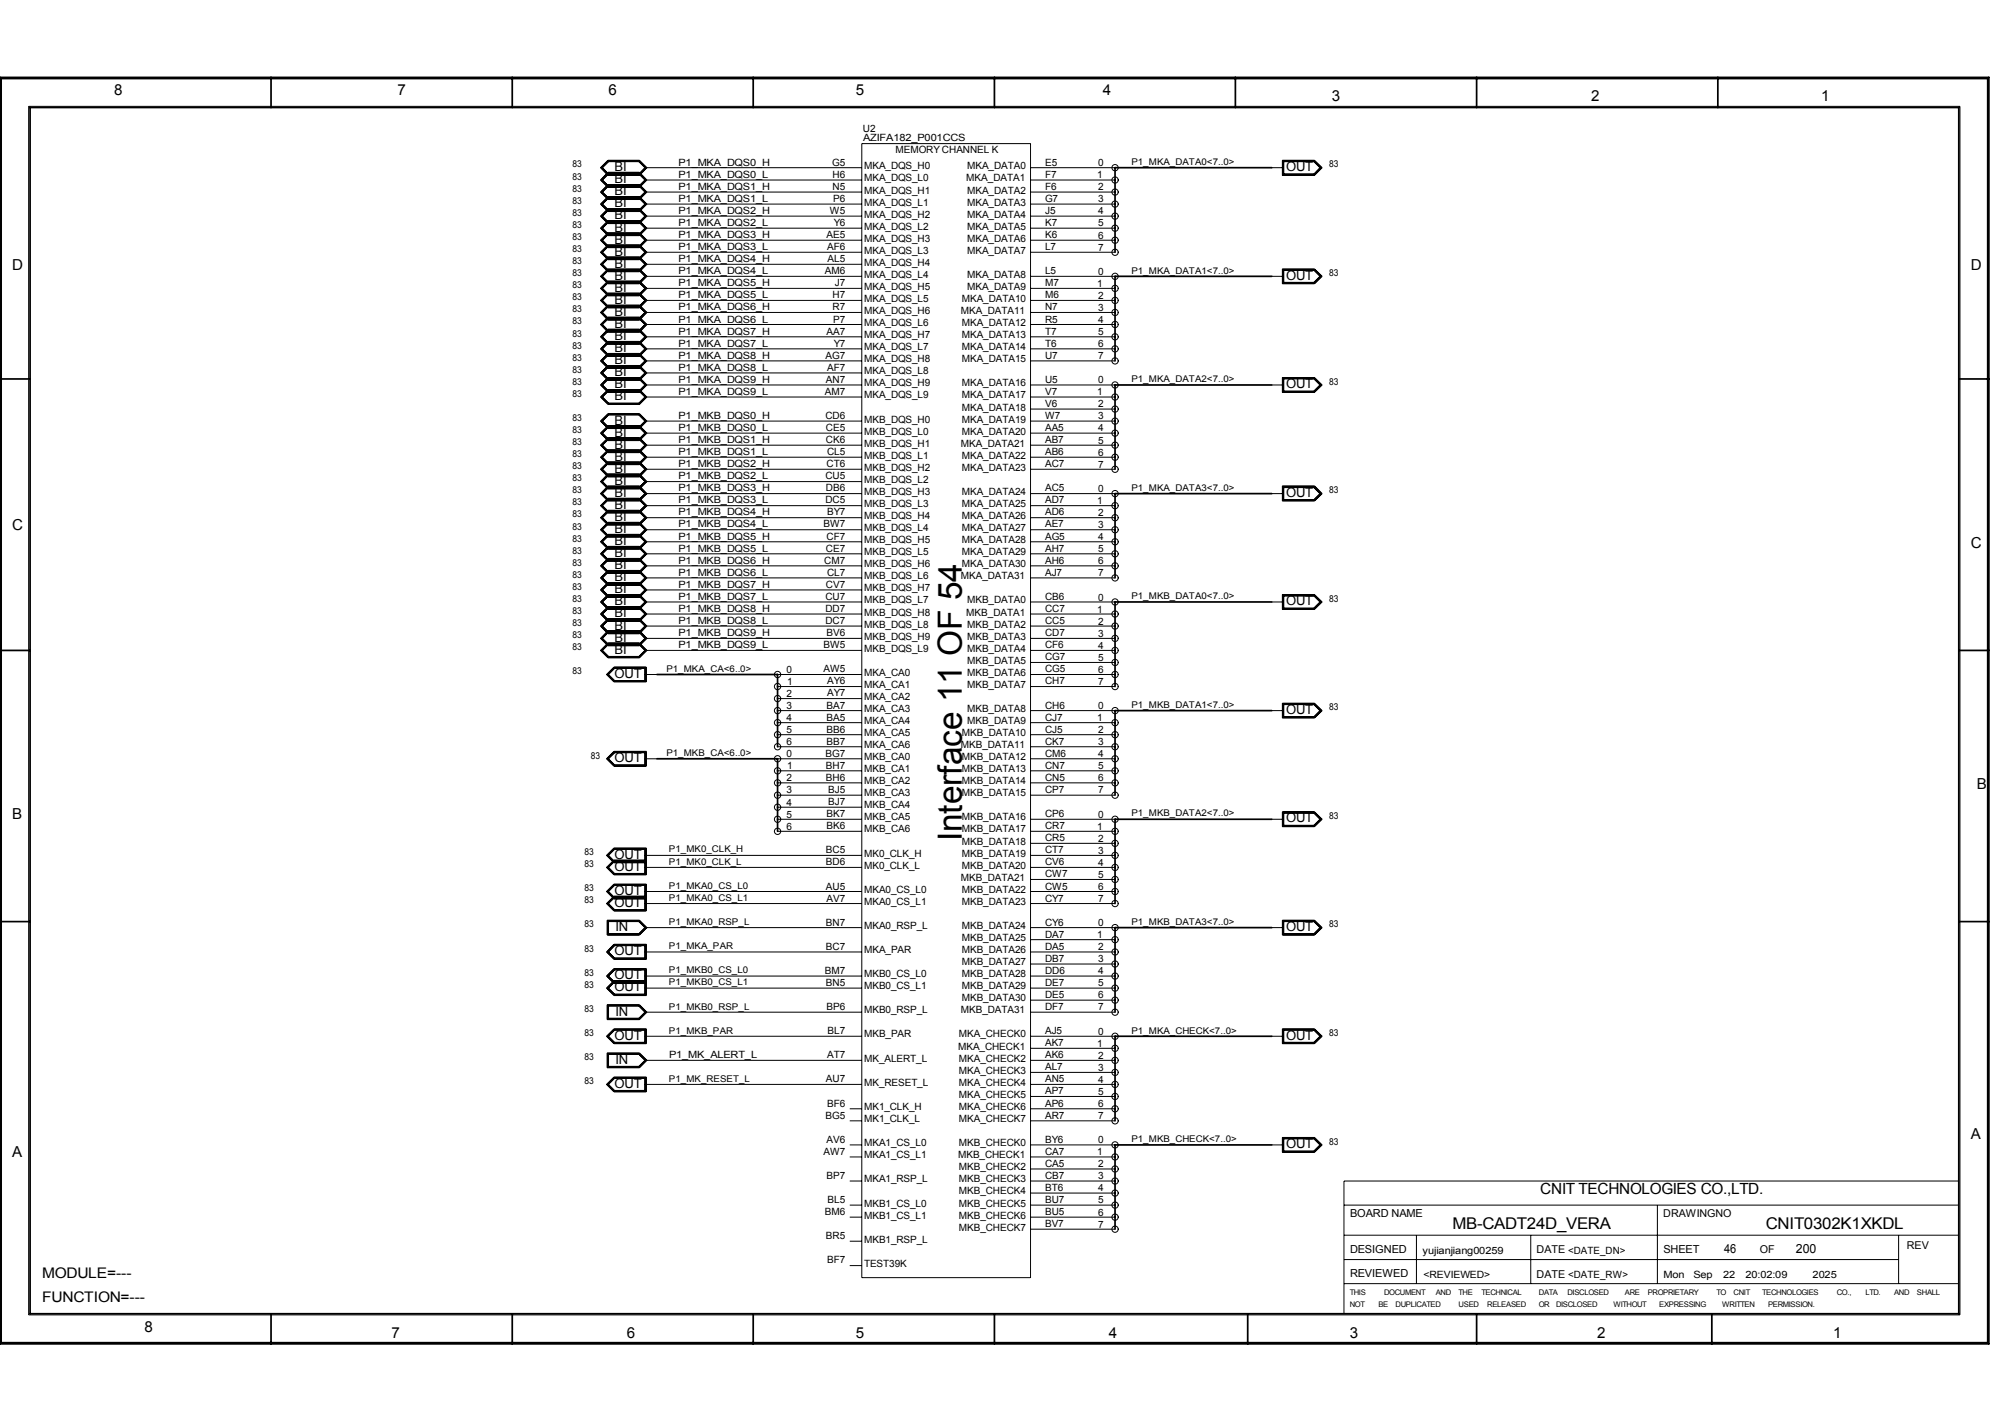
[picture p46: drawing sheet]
<svg xmlns="http://www.w3.org/2000/svg" width="297mm" height="210mm" viewBox="0 0 297 210" stroke-linecap="round" stroke-linejoin="round" font-family="sans-serif">
<defs><g id="words">
<text font-size="4.9" x="142.1" y="124.2" transform="rotate(-90 142.1 124.2)">Interface 11 OF 54</text>
<g font-size="2.4">
<text x="214.6" y="181.5">MB-CADT24D_VERA</text>
<text x="260.9" y="181.5">CNIT0302K1XKDL</text>
</g>
<text font-size="2.3" x="227.6" y="176.3">CNIT TECHNOLOGIES CO.,LTD.</text>
<g font-size="2.2">
<text x="16.9" y="14.1">8</text>
<text x="58.8" y="14.1">7</text>
<text x="89.9" y="14.1">6</text>
<text x="126.4" y="14.1">5</text>
<text x="163" y="14.1">4</text>
<text x="196.8" y="15">3</text>
<text x="235.1" y="15">2</text>
<text x="269.1" y="15">1</text>
<text x="1.8" y="39.9">D</text>
<text x="291.2" y="39.9">D</text>
<text x="1.8" y="78.2">C</text>
<text x="291.2" y="80.9">C</text>
<text x="292.1" y="116.5">B</text>
<text x="1.8" y="121">B</text>
<text x="1.8" y="170.8">A</text>
<text x="291.2" y="168.2">A</text>
<text x="6.2" y="188.7">MODULE=---</text>
<text x="6.2" y="192.2">FUNCTION=---</text>
<text x="21.3" y="196.6">8</text>
<text x="57.9" y="197.5">7</text>
<text x="92.6" y="197.5">6</text>
<text x="126.4" y="197.5">5</text>
<text x="163.9" y="197.5">4</text>
<text x="199.5" y="197.5">3</text>
<text x="236" y="197.5">2</text>
<text x="270.9" y="197.5">1</text>
</g>
<g font-size="1.9">
<text x="90.8" y="27.1">BI</text>
<text x="90.8" y="28.8">BI</text>
<text x="90.8" y="25.3">BI</text>
<text x="190" y="25.3">OUT</text>
<text x="90.8" y="34.2">BI</text>
<text x="90.8" y="30.6">BI</text>
<text x="90.8" y="36">BI</text>
<text x="90.8" y="32.4">BI</text>
<text x="90.8" y="37.8">BI</text>
<text x="90.8" y="41.3">BI</text>
<text x="90.8" y="39.5">BI</text>
<text x="190" y="41.3">OUT</text>
<text x="90.8" y="44.9">BI</text>
<text x="90.8" y="46.7">BI</text>
<text x="90.8" y="43.1">BI</text>
<text x="90.8" y="52">BI</text>
<text x="90.8" y="48.4">BI</text>
<text x="90.8" y="53.8">BI</text>
<text x="90.8" y="50.2">BI</text>
<text x="90.8" y="59.1">BI</text>
<text x="90.8" y="55.5">BI</text>
<text x="90.8" y="57.4">BI</text>
<text x="190" y="57.4">OUT</text>
<text x="90.8" y="64.5">BI</text>
<text x="90.8" y="62.7">BI</text>
<text x="90.8" y="71.6">BI</text>
<text x="90.8" y="68">BI</text>
<text x="90.8" y="69.8">BI</text>
<text x="90.8" y="66.3">BI</text>
<text x="90.8" y="75.1">BI</text>
<text x="90.8" y="76.9">BI</text>
<text x="90.8" y="73.4">BI</text>
<text x="190" y="73.4">OUT</text>
<text x="90.8" y="82.3">BI</text>
<text x="90.8" y="78.7">BI</text>
<text x="90.8" y="80.5">BI</text>
<text x="90.8" y="89.4">BI</text>
<text x="90.8" y="85.9">BI</text>
<text x="90.8" y="87.6">BI</text>
<text x="90.8" y="84.1">BI</text>
<text x="190" y="89.4">OUT</text>
<text x="90.8" y="93">BI</text>
<text x="90.8" y="94.7">BI</text>
<text x="90.8" y="91.2">BI</text>
<text x="90.8" y="96.5">BI</text>
<text x="90.8" y="100.1">OUT</text>
<text x="190" y="105.5">OUT</text>
<text x="90.8" y="112.6">OUT</text>
<text x="190" y="121.5">OUT</text>
<text x="90.8" y="128.6">OUT</text>
<text x="90.8" y="126.8">OUT</text>
<text x="90.8" y="132.2">OUT</text>
<text x="90.8" y="133.9">OUT</text>
<text x="90.9" y="137.5">IN</text>
<text x="190" y="137.5">OUT</text>
<text x="90.8" y="141.1">OUT</text>
<text x="90.8" y="146.4">OUT</text>
<text x="90.8" y="144.6">OUT</text>
<text x="90.9" y="150">IN</text>
<text x="90.8" y="153.5">OUT</text>
<text x="190" y="153.5">OUT</text>
<text x="90.8" y="160.7">OUT</text>
<text x="90.9" y="157.1">IN</text>
<text x="190" y="169.5">OUT</text>
<text x="254.7" y="185">46</text>
<text x="265.4" y="185">200</text>
</g>
<g font-size="1.6">
<text x="199.5" y="179.7">BOARD NAME</text>
<text x="245.8" y="179.7">DRAWINGNO</text>
<text x="199.5" y="185.1">DESIGNED</text>
<text x="227.1" y="185.1">DATE &lt;DATE_DN&gt;</text>
<text x="245.8" y="185">SHEET</text>
<text x="260" y="185.1">OF</text>
<text x="281.7" y="184.4">REV</text>
<text x="199.5" y="188.6">REVIEWED</text>
<text x="227.1" y="188.7">DATE &lt;DATE_RW&gt;</text>
</g>
<g font-size="1.5">
<text x="127.5" y="19.4">U2</text>
<text x="127.5" y="20.8">AZIFA182_P001CCS</text>
<text x="132.3" y="22.5">MEMORY CHANNEL K</text>
<text x="100.3" y="29.8">P1_MKA_DQS1_L</text>
<text x="100.3" y="28">P1_MKA_DQS1_H</text>
<text x="100.3" y="26.3">P1_MKA_DQS0_L</text>
<text x="100.3" y="24.5">P1_MKA_DQS0_H</text>
<text x="123" y="24.5">G5</text>
<text x="123" y="26.3">H6</text>
<text x="123" y="28">N5</text>
<text x="123.1" y="29.8">P6</text>
<text x="127.7" y="28.6">MKA_DQS_H1</text>
<text x="127.7" y="26.8">MKA_DQS_L0</text>
<text x="127.7" y="25">MKA_DQS_H0</text>
<text x="142.8" y="26.8">MKA_DATA1</text>
<text x="142.9" y="28.6">MKA_DATA2</text>
<text x="142.9" y="25">MKA_DATA0</text>
<text x="154.4" y="24.5">E5</text>
<text x="154.4" y="26.3">F7</text>
<text x="154.4" y="28">F6</text>
<text x="154.4" y="29.8">G7</text>
<text x="162.1" y="26.3">1</text>
<text x="162.3" y="28.1">2</text>
<text x="162.3" y="29.9">3</text>
<text x="162.3" y="24.6">0</text>
<text x="100.3" y="35.2">P1_MKA_DQS3_H</text>
<text x="100.3" y="33.4">P1_MKA_DQS2_L</text>
<text x="100.3" y="31.6">P1_MKA_DQS2_H</text>
<text x="122.1" y="35.2">AE5</text>
<text x="122.6" y="31.6">W5</text>
<text x="123.2" y="33.4">Y6</text>
<text x="127.7" y="35.7">MKA_DQS_H3</text>
<text x="127.7" y="33.9">MKA_DQS_L2</text>
<text x="127.7" y="32.1">MKA_DQS_H2</text>
<text x="127.7" y="30.4">MKA_DQS_L1</text>
<text x="142.9" y="35.7">MKA_DATA6</text>
<text x="142.9" y="33.9">MKA_DATA5</text>
<text x="142.9" y="32.1">MKA_DATA4</text>
<text x="142.9" y="30.4">MKA_DATA3</text>
<text x="154.4" y="31.6">J5</text>
<text x="154.4" y="33.4">K7</text>
<text x="154.4" y="35.2">K6</text>
<text x="162.3" y="35.2">6</text>
<text x="162.3" y="33.4">5</text>
<text x="162.3" y="31.7">4</text>
<text x="100.3" y="40.5">P1_MKA_DQS4_L</text>
<text x="100.3" y="38.7">P1_MKA_DQS4_H</text>
<text x="100.3" y="37">P1_MKA_DQS3_L</text>
<text x="121.9" y="40.5">AM6</text>
<text x="122.2" y="37">AF6</text>
<text x="122.3" y="38.7">AL5</text>
<text x="127.7" y="41">MKA_DQS_L4</text>
<text x="127.7" y="39.2">MKA_DQS_H4</text>
<text x="127.7" y="37.5">MKA_DQS_L3</text>
<text x="142.9" y="41">MKA_DATA8</text>
<text x="142.9" y="37.5">MKA_DATA7</text>
<text x="154.4" y="37">L7</text>
<text x="154.4" y="40.5">L5</text>
<text x="162.3" y="40.6">0</text>
<text x="162.3" y="37">7</text>
<text x="100.3" y="47.6">P1_MKA_DQS6_L</text>
<text x="100.3" y="45.9">P1_MKA_DQS6_H</text>
<text x="100.3" y="44.1">P1_MKA_DQS5_L</text>
<text x="100.3" y="42.3">P1_MKA_DQS5_H</text>
<text x="123" y="44.1">H7</text>
<text x="123" y="45.9">R7</text>
<text x="123.1" y="47.6">P7</text>
<text x="123.4" y="42.3">J7</text>
<text x="127.7" y="46.4">MKA_DQS_H6</text>
<text x="127.7" y="44.6">MKA_DQS_L5</text>
<text x="127.7" y="42.8">MKA_DQS_H5</text>
<text x="142" y="46.4">MKA_DATA11</text>
<text x="142.1" y="44.6">MKA_DATA10</text>
<text x="142.9" y="42.8">MKA_DATA9</text>
<text x="154.4" y="42.3">M7</text>
<text x="154.4" y="44.1">M6</text>
<text x="154.4" y="45.9">N7</text>
<text x="154.4" y="47.6">R5</text>
<text x="162.1" y="42.4">1</text>
<text x="162.3" y="45.9">3</text>
<text x="162.3" y="47.7">4</text>
<text x="162.3" y="44.2">2</text>
<text x="100.3" y="53">P1_MKA_DQS8_H</text>
<text x="100.3" y="51.2">P1_MKA_DQS7_L</text>
<text x="100.3" y="49.4">P1_MKA_DQS7_H</text>
<text x="122" y="53">AG7</text>
<text x="122.1" y="49.4">AA7</text>
<text x="123.2" y="51.2">Y7</text>
<text x="127.7" y="53.5">MKA_DQS_H8</text>
<text x="127.7" y="51.7">MKA_DQS_L7</text>
<text x="127.7" y="50">MKA_DQS_H7</text>
<text x="127.7" y="48.2">MKA_DQS_L6</text>
<text x="142.1" y="53.5">MKA_DATA15</text>
<text x="142.1" y="51.7">MKA_DATA14</text>
<text x="142.1" y="50">MKA_DATA13</text>
<text x="142.1" y="48.2">MKA_DATA12</text>
<text x="154.4" y="49.4">T7</text>
<text x="154.4" y="51.2">T6</text>
<text x="154.4" y="53">U7</text>
<text x="162.3" y="51.3">6</text>
<text x="162.3" y="49.5">5</text>
<text x="162.3" y="53">7</text>
<text x="100.3" y="58.3">P1_MKA_DQS9_L</text>
<text x="100.3" y="56.5">P1_MKA_DQS9_H</text>
<text x="100.3" y="54.7">P1_MKA_DQS8_L</text>
<text x="121.9" y="58.3">AM7</text>
<text x="122" y="56.5">AN7</text>
<text x="122.2" y="54.7">AF7</text>
<text x="127.7" y="58.8">MKA_DQS_L9</text>
<text x="127.7" y="57.1">MKA_DQS_H9</text>
<text x="127.7" y="55.3">MKA_DQS_L8</text>
<text x="142.1" y="58.8">MKA_DATA17</text>
<text x="142.1" y="57.1">MKA_DATA16</text>
<text x="154.4" y="56.5">U5</text>
<text x="154.4" y="58.3">V7</text>
<text x="162.1" y="58.4">1</text>
<text x="162.3" y="56.6">0</text>
<text x="100.3" y="65.5">P1_MKB_DQS1_H</text>
<text x="100.3" y="63.7">P1_MKB_DQS0_L</text>
<text x="100.3" y="61.9">P1_MKB_DQS0_H</text>
<text x="122" y="61.9">CD6</text>
<text x="122" y="63.7">CE5</text>
<text x="122" y="65.5">CK6</text>
<text x="127.7" y="66">MKB_DQS_H1</text>
<text x="127.7" y="64.2">MKB_DQS_L0</text>
<text x="127.7" y="62.4">MKB_DQS_H0</text>
<text x="142" y="66">MKA_DATA21</text>
<text x="142.1" y="64.2">MKA_DATA20</text>
<text x="142.1" y="62.4">MKA_DATA19</text>
<text x="142.1" y="60.6">MKA_DATA18</text>
<text x="154.4" y="60.1">V6</text>
<text x="154.4" y="61.9">W7</text>
<text x="154.4" y="63.7">AA5</text>
<text x="154.4" y="65.5">AB7</text>
<text x="162.3" y="63.7">4</text>
<text x="162.3" y="65.5">5</text>
<text x="162.3" y="60.2">2</text>
<text x="162.3" y="61.9">3</text>
<text x="100.3" y="70.8">P1_MKB_DQS2_L</text>
<text x="100.3" y="69">P1_MKB_DQS2_H</text>
<text x="100.3" y="67.2">P1_MKB_DQS1_L</text>
<text x="122" y="70.8">CU5</text>
<text x="122.1" y="69">CT6</text>
<text x="122.2" y="67.2">CL5</text>
<text x="127.7" y="71.3">MKB_DQS_L2</text>
<text x="127.7" y="69.6">MKB_DQS_H2</text>
<text x="127.7" y="67.8">MKB_DQS_L1</text>
<text x="142.1" y="69.6">MKA_DATA23</text>
<text x="142.1" y="67.8">MKA_DATA22</text>
<text x="154.4" y="67.2">AB6</text>
<text x="154.4" y="69">AC7</text>
<text x="162.3" y="69.1">7</text>
<text x="162.3" y="67.3">6</text>
<text x="100.3" y="77.9">P1_MKB_DQS4_L</text>
<text x="100.3" y="76.1">P1_MKB_DQS4_H</text>
<text x="100.3" y="74.3">P1_MKB_DQS3_L</text>
<text x="100.3" y="72.6">P1_MKB_DQS3_H</text>
<text x="121.7" y="77.9">BW7</text>
<text x="122" y="74.3">DC5</text>
<text x="122" y="72.6">DB6</text>
<text x="122.2" y="76.1">BY7</text>
<text x="127.7" y="76.7">MKB_DQS_H4</text>
<text x="127.7" y="74.9">MKB_DQS_L3</text>
<text x="127.7" y="73.1">MKB_DQS_H3</text>
<text x="142.1" y="76.7">MKA_DATA26</text>
<text x="142.1" y="74.9">MKA_DATA25</text>
<text x="142.1" y="73.1">MKA_DATA24</text>
<text x="154.4" y="72.6">AC5</text>
<text x="154.4" y="74.3">AD7</text>
<text x="154.4" y="76.1">AD6</text>
<text x="154.4" y="77.9">AE7</text>
<text x="162.1" y="74.4">1</text>
<text x="162.3" y="76.2">2</text>
<text x="162.3" y="78">3</text>
<text x="162.3" y="72.6">0</text>
<text x="100.3" y="83.3">P1_MKB_DQS6_H</text>
<text x="100.3" y="81.5">P1_MKB_DQS5_L</text>
<text x="100.3" y="79.7">P1_MKB_DQS5_H</text>
<text x="121.8" y="83.3">CM7</text>
<text x="122" y="81.5">CE7</text>
<text x="122.1" y="79.7">CF7</text>
<text x="127.7" y="83.8">MKB_DQS_H6</text>
<text x="127.7" y="82">MKB_DQS_L5</text>
<text x="127.7" y="80.2">MKB_DQS_H5</text>
<text x="127.7" y="78.4">MKB_DQS_L4</text>
<text x="142.1" y="83.8">MKA_DATA30</text>
<text x="142.1" y="82">MKA_DATA29</text>
<text x="142.1" y="80.2">MKA_DATA28</text>
<text x="142.1" y="78.4">MKA_DATA27</text>
<text x="154.4" y="79.7">AG5</text>
<text x="154.4" y="81.5">AH7</text>
<text x="154.4" y="83.3">AH6</text>
<text x="162.3" y="79.8">4</text>
<text x="162.3" y="81.5">5</text>
<text x="162.3" y="83.3">6</text>
<text x="100.3" y="88.6">P1_MKB_DQS7_L</text>
<text x="100.3" y="86.8">P1_MKB_DQS7_H</text>
<text x="100.3" y="85.1">P1_MKB_DQS6_L</text>
<text x="122" y="88.6">CU7</text>
<text x="122" y="86.8">CV7</text>
<text x="122.2" y="85.1">CL7</text>
<text x="127.7" y="89.1">MKB_DQS_L7</text>
<text x="127.7" y="87.3">MKB_DQS_H7</text>
<text x="127.7" y="85.6">MKB_DQS_L6</text>
<text x="142" y="85.6">MKA_DATA31</text>
<text x="142.9" y="89.1">MKB_DATA0</text>
<text x="154.4" y="85.1">AJ7</text>
<text x="154.4" y="88.6">CB6</text>
<text x="162.3" y="88.7">0</text>
<text x="162.3" y="85.1">7</text>
<text x="100.3" y="95.7">P1_MKB_DQS9_L</text>
<text x="100.3" y="93.9">P1_MKB_DQS9_H</text>
<text x="100.3" y="92.2">P1_MKB_DQS8_L</text>
<text x="100.3" y="90.4">P1_MKB_DQS8_H</text>
<text x="121.7" y="95.7">BW5</text>
<text x="122" y="90.4">DD7</text>
<text x="122" y="92.2">DC7</text>
<text x="122.1" y="93.9">BV6</text>
<text x="127.7" y="94.5">MKB_DQS_H9</text>
<text x="127.7" y="92.7">MKB_DQS_L8</text>
<text x="127.7" y="90.9">MKB_DQS_H8</text>
<text x="142.8" y="90.9">MKB_DATA1</text>
<text x="142.9" y="94.5">MKB_DATA3</text>
<text x="142.9" y="92.7">MKB_DATA2</text>
<text x="154.4" y="90.4">CC7</text>
<text x="154.4" y="92.2">CC5</text>
<text x="154.4" y="93.9">CD7</text>
<text x="154.4" y="95.7">CF6</text>
<text x="162.1" y="90.5">1</text>
<text x="162.3" y="95.8">4</text>
<text x="162.3" y="94">3</text>
<text x="162.3" y="92.2">2</text>
<text x="116.2" y="99.4">0</text>
<text x="116.3" y="101.1">1</text>
<text x="121.7" y="99.3">AW5</text>
<text x="122.2" y="101.1">AY6</text>
<text x="127.7" y="101.6">MKA_CA1</text>
<text x="127.7" y="99.8">MKA_CA0</text>
<text x="127.7" y="96.3">MKB_DQS_L9</text>
<text x="142.9" y="101.6">MKB_DATA7</text>
<text x="142.9" y="99.8">MKB_DATA6</text>
<text x="142.9" y="98">MKB_DATA5</text>
<text x="142.9" y="96.3">MKB_DATA4</text>
<text x="154.4" y="97.5">CG7</text>
<text x="154.4" y="99.3">CG5</text>
<text x="154.4" y="101.1">CH7</text>
<text x="162.3" y="101.1">7</text>
<text x="162.3" y="97.6">5</text>
<text x="162.3" y="99.4">6</text>
<text x="116.2" y="106.5">4</text>
<text x="116.2" y="104.7">3</text>
<text x="116.2" y="102.9">2</text>
<text x="122.1" y="104.7">BA7</text>
<text x="122.1" y="106.4">BA5</text>
<text x="122.2" y="102.8">AY7</text>
<text x="127.7" y="106.9">MKA_CA4</text>
<text x="127.7" y="105.1">MKA_CA3</text>
<text x="127.7" y="103.4">MKA_CA2</text>
<text x="142.9" y="106.9">MKB_DATA9</text>
<text x="142.9" y="105.1">MKB_DATA8</text>
<text x="154.4" y="104.7">CH6</text>
<text x="154.4" y="106.4">CJ7</text>
<text x="162.1" y="106.5">1</text>
<text x="162.3" y="104.7">0</text>
<text x="116.2" y="111.8">0</text>
<text x="116.2" y="110">6</text>
<text x="116.2" y="108.2">5</text>
<text x="116.3" y="113.6">1</text>
<text x="122" y="111.8">BG7</text>
<text x="122" y="113.5">BH7</text>
<text x="122.1" y="108.2">BB6</text>
<text x="122.1" y="110">BB7</text>
<text x="127.7" y="112.3">MKB_CA0</text>
<text x="127.7" y="110.5">MKA_CA6</text>
<text x="127.7" y="108.7">MKA_CA5</text>
<text x="142" y="110.5">MKB_DATA11</text>
<text x="142.1" y="112.3">MKB_DATA12</text>
<text x="142.1" y="108.7">MKB_DATA10</text>
<text x="154.4" y="108.2">CJ5</text>
<text x="154.4" y="110">CK7</text>
<text x="154.4" y="111.8">CM6</text>
<text x="154.4" y="113.5">CN7</text>
<text x="162.3" y="113.6">5</text>
<text x="162.3" y="111.8">4</text>
<text x="162.3" y="110">3</text>
<text x="162.3" y="108.2">2</text>
<text x="116.2" y="119">4</text>
<text x="116.2" y="117.2">3</text>
<text x="116.2" y="115.4">2</text>
<text x="122" y="115.3">BH6</text>
<text x="122.4" y="117.1">BJ5</text>
<text x="122.4" y="118.9">BJ7</text>
<text x="127.7" y="119.4">MKB_CA4</text>
<text x="127.7" y="117.6">MKB_CA3</text>
<text x="127.7" y="115.8">MKB_CA2</text>
<text x="127.7" y="114">MKB_CA1</text>
<text x="142.1" y="117.6">MKB_DATA15</text>
<text x="142.1" y="115.8">MKB_DATA14</text>
<text x="142.1" y="114">MKB_DATA13</text>
<text x="154.4" y="115.3">CN5</text>
<text x="154.4" y="117.1">CP7</text>
<text x="162.3" y="117.2">7</text>
<text x="162.3" y="115.4">6</text>
<text x="116.2" y="122.5">6</text>
<text x="116.2" y="120.7">5</text>
<text x="122" y="126">BC5</text>
<text x="122.1" y="120.7">BK7</text>
<text x="122.1" y="122.4">BK6</text>
<text x="127.7" y="122.9">MKB_CA6</text>
<text x="127.7" y="121.2">MKB_CA5</text>
<text x="142.1" y="124.7">MKB_DATA18</text>
<text x="142.1" y="122.9">MKB_DATA17</text>
<text x="142.1" y="121.2">MKB_DATA16</text>
<text x="154.4" y="120.7">CP6</text>
<text x="154.4" y="122.4">CR7</text>
<text x="154.4" y="124.2">CR5</text>
<text x="154.4" y="126">CT7</text>
<text x="162.1" y="122.5">1</text>
<text x="162.3" y="120.7">0</text>
<text x="162.3" y="124.3">2</text>
<text x="122" y="127.8">BD6</text>
<text x="122" y="131.4">AU5</text>
<text x="127.7" y="131.9">MKA0_CS_L0</text>
<text x="127.7" y="128.3">MK0_CLK_L</text>
<text x="127.7" y="126.5">MK0_CLK_H</text>
<text x="142" y="130.1">MKB_DATA21</text>
<text x="142.1" y="131.9">MKB_DATA22</text>
<text x="142.1" y="128.3">MKB_DATA20</text>
<text x="142.1" y="126.5">MKB_DATA19</text>
<text x="154.4" y="127.8">CV6</text>
<text x="154.4" y="129.6">CW7</text>
<text x="154.4" y="131.4">CW5</text>
<text x="162.3" y="131.4">6</text>
<text x="162.3" y="127.8">4</text>
<text x="162.3" y="129.6">5</text>
<text x="162.3" y="126.1">3</text>
<text x="122" y="136.7">BN7</text>
<text x="122.1" y="133.1">AV7</text>
<text x="127.7" y="137.2">MKA0_RSP_L</text>
<text x="127.7" y="133.6">MKA0_CS_L1</text>
<text x="142.1" y="137.2">MKB_DATA24</text>
<text x="142.1" y="133.6">MKB_DATA23</text>
<text x="154.4" y="133.1">CY7</text>
<text x="154.4" y="136.7">CY6</text>
<text x="162.3" y="136.8">0</text>
<text x="162.3" y="133.2">7</text>
<text x="121.9" y="143.8">BM7</text>
<text x="122" y="140.3">BC7</text>
<text x="127.7" y="140.8">MKA_PAR</text>
<text x="142.1" y="142.5">MKB_DATA27</text>
<text x="142.1" y="140.8">MKB_DATA26</text>
<text x="142.1" y="139">MKB_DATA25</text>
<text x="154.4" y="138.5">DA7</text>
<text x="154.4" y="140.3">DA5</text>
<text x="154.4" y="142">DB7</text>
<text x="154.4" y="143.8">DD6</text>
<text x="162.1" y="138.6">1</text>
<text x="162.3" y="142.1">3</text>
<text x="162.3" y="143.9">4</text>
<text x="162.3" y="140.3">2</text>
<text x="122" y="145.6">BN5</text>
<text x="122.1" y="149.2">BP6</text>
<text x="127.7" y="149.7">MKB0_RSP_L</text>
<text x="127.7" y="146.1">MKB0_CS_L1</text>
<text x="127.7" y="144.3">MKB0_CS_L0</text>
<text x="142" y="149.7">MKB_DATA31</text>
<text x="142.1" y="147.9">MKB_DATA30</text>
<text x="142.1" y="146.1">MKB_DATA29</text>
<text x="142.1" y="144.3">MKB_DATA28</text>
<text x="154.4" y="145.6">DE7</text>
<text x="154.4" y="147.4">DE5</text>
<text x="154.4" y="149.2">DF7</text>
<text x="162.3" y="147.4">6</text>
<text x="162.3" y="145.7">5</text>
<text x="162.3" y="149.2">7</text>
<text x="122.3" y="152.7">BL7</text>
<text x="127.7" y="153.2">MKB_PAR</text>
<text x="141.6" y="155">MKA_CHECK1</text>
<text x="141.7" y="153.2">MKA_CHECK0</text>
<text x="154.4" y="152.7">AJ5</text>
<text x="154.4" y="154.5">AK7</text>
<text x="162.1" y="154.6">1</text>
<text x="162.3" y="152.8">0</text>
<text x="98.9" y="156.3">P1_MK_ALERT_L</text>
<text x="122" y="159.9">AU7</text>
<text x="122.2" y="156.3">AT7</text>
<text x="127.7" y="160.4">MK_RESET_L</text>
<text x="127.7" y="156.8">MK_ALERT_L</text>
<text x="141.7" y="160.4">MKA_CHECK4</text>
<text x="141.7" y="158.6">MKA_CHECK3</text>
<text x="141.7" y="156.8">MKA_CHECK2</text>
<text x="154.4" y="156.3">AK6</text>
<text x="154.4" y="158.1">AL7</text>
<text x="154.4" y="159.9">AN5</text>
<text x="154.4" y="161.6">AP7</text>
<text x="162.3" y="159.9">4</text>
<text x="162.3" y="161.7">5</text>
<text x="162.3" y="158.2">3</text>
<text x="162.3" y="156.4">2</text>
<text x="122" y="165.2">BG5</text>
<text x="122.2" y="163.4">BF6</text>
<text x="127.7" y="165.7">MK1_CLK_L</text>
<text x="127.7" y="163.9">MK1_CLK_H</text>
<text x="141.7" y="165.7">MKA_CHECK7</text>
<text x="141.7" y="163.9">MKA_CHECK6</text>
<text x="141.7" y="162.1">MKA_CHECK5</text>
<text x="154.4" y="163.4">AP6</text>
<text x="154.4" y="165.2">AR7</text>
<text x="162.3" y="165.3">7</text>
<text x="162.3" y="163.5">6</text>
<text x="121.7" y="170.5">AW7</text>
<text x="122.1" y="168.7">AV6</text>
<text x="127.7" y="171">MKA1_CS_L1</text>
<text x="127.7" y="169.3">MKA1_CS_L0</text>
<text x="141.6" y="171">MKB_CHECK1</text>
<text x="141.7" y="172.8">MKB_CHECK2</text>
<text x="141.7" y="169.3">MKB_CHECK0</text>
<text x="154.4" y="168.7">BY6</text>
<text x="154.4" y="170.5">CA7</text>
<text x="154.4" y="172.3">CA5</text>
<text x="162.1" y="170.6">1</text>
<text x="162.3" y="172.4">2</text>
<text x="162.3" y="168.8">0</text>
<text x="121.9" y="179.5">BM6</text>
<text x="122.1" y="174.1">BP7</text>
<text x="122.3" y="177.7">BL5</text>
<text x="127.7" y="180">MKB1_CS_L1</text>
<text x="127.7" y="178.2">MKB1_CS_L0</text>
<text x="127.7" y="174.6">MKA1_RSP_L</text>
<text x="141.7" y="180">MKB_CHECK6</text>
<text x="141.7" y="178.2">MKB_CHECK5</text>
<text x="141.7" y="176.4">MKB_CHECK4</text>
<text x="141.7" y="174.6">MKB_CHECK3</text>
<text x="154.4" y="174.1">CB7</text>
<text x="154.4" y="175.9">BT6</text>
<text x="154.4" y="177.7">BU7</text>
<text x="154.4" y="179.5">BU5</text>
<text x="162.3" y="179.5">6</text>
<text x="162.3" y="177.7">5</text>
<text x="162.3" y="175.9">4</text>
<text x="162.3" y="174.2">3</text>
<text x="122" y="183">BR5</text>
<text x="127.7" y="183.5">MKB1_RSP_L</text>
<text x="141.7" y="181.7">MKB_CHECK7</text>
<text x="154.4" y="181.2">BV7</text>
<text x="162.3" y="181.3">7</text>
<text x="210.2" y="185.1">yujianjiang00259</text>
<text x="122.2" y="186.6">BF7</text>
<text x="127.7" y="187.1">TEST39K</text>
<text x="210.3" y="188.7">&lt;REVIEWED&gt;</text>
<text x="245.8" y="188.7">Mon</text>
<text x="250.2" y="188.7">Sep</text>
<text x="254.6" y="188.7">22</text>
<text x="257.9" y="188.7">20:02:09</text>
<text x="267.8" y="188.7">2025</text>
</g>
<g font-size="1.4">
<text x="84.6" y="24.7">83</text>
<text x="84.6" y="26.6">83</text>
<text x="84.6" y="28.3">83</text>
<text x="167.2" y="24.4">P1_MKA_DATA0&lt;7..0&gt;</text>
<text x="196.4" y="24.7">83</text>
<text x="84.6" y="35.4">83</text>
<text x="84.6" y="31.9">83</text>
<text x="84.6" y="30.1">83</text>
<text x="84.6" y="33.7">83</text>
<text x="84.6" y="39">83</text>
<text x="84.6" y="40.8">83</text>
<text x="84.6" y="37.2">83</text>
<text x="167.2" y="40.4">P1_MKA_DATA1&lt;7..0&gt;</text>
<text x="196.4" y="40.8">83</text>
<text x="84.6" y="46.1">83</text>
<text x="84.6" y="42.6">83</text>
<text x="84.6" y="44.3">83</text>
<text x="84.6" y="47.9">83</text>
<text x="84.6" y="53.3">83</text>
<text x="84.6" y="49.7">83</text>
<text x="84.6" y="51.5">83</text>
<text x="84.6" y="56.8">83</text>
<text x="84.6" y="55">83</text>
<text x="84.6" y="58.6">83</text>
<text x="167.2" y="56.4">P1_MKA_DATA2&lt;7..0&gt;</text>
<text x="196.4" y="56.8">83</text>
<text x="84.6" y="62.2">83</text>
<text x="84.6" y="63.9">83</text>
<text x="84.6" y="65.7">83</text>
<text x="84.6" y="69.3">83</text>
<text x="84.6" y="71.1">83</text>
<text x="84.6" y="67.5">83</text>
<text x="84.6" y="76.4">83</text>
<text x="84.6" y="72.9">83</text>
<text x="84.6" y="74.6">83</text>
<text x="167.2" y="72.5">P1_MKA_DATA3&lt;7..0&gt;</text>
<text x="196.4" y="72.9">83</text>
<text x="84.6" y="80">83</text>
<text x="84.6" y="78.2">83</text>
<text x="84.6" y="81.8">83</text>
<text x="84.6" y="83.5">83</text>
<text x="84.6" y="87.1">83</text>
<text x="84.6" y="88.9">83</text>
<text x="84.6" y="85.3">83</text>
<text x="167.2" y="88.5">P1_MKB_DATA0&lt;7..0&gt;</text>
<text x="196.4" y="88.9">83</text>
<text x="84.6" y="94.2">83</text>
<text x="84.6" y="90.6">83</text>
<text x="84.6" y="92.4">83</text>
<text x="84.6" y="99.6">83</text>
<text x="84.6" y="96">83</text>
<text x="98.5" y="99.2">P1_MKA_CA&lt;6..0&gt;</text>
<text x="167.2" y="104.6">P1_MKB_DATA1&lt;7..0&gt;</text>
<text x="196.4" y="104.9">83</text>
<text x="87.3" y="112">83</text>
<text x="98.5" y="111.7">P1_MKB_CA&lt;6..0&gt;</text>
<text x="98.9" y="125.9">P1_MK0_CLK_H</text>
<text x="167.2" y="120.6">P1_MKB_DATA2&lt;7..0&gt;</text>
<text x="196.4" y="121">83</text>
<text x="86.4" y="128.1">83</text>
<text x="86.4" y="126.3">83</text>
<text x="86.4" y="131.6">83</text>
<text x="98.9" y="131.3">P1_MKA0_CS_L0</text>
<text x="98.9" y="127.7">P1_MK0_CLK_L</text>
<text x="86.4" y="137">83</text>
<text x="86.4" y="133.4">83</text>
<text x="98.9" y="136.6">P1_MKA0_RSP_L</text>
<text x="98.9" y="133.1">P1_MKA0_CS_L1</text>
<text x="167.2" y="136.6">P1_MKB_DATA3&lt;7..0&gt;</text>
<text x="196.4" y="137">83</text>
<text x="86.4" y="140.6">83</text>
<text x="98.9" y="143.7">P1_MKB0_CS_L0</text>
<text x="98.9" y="140.2">P1_MKA_PAR</text>
<text x="86.4" y="149.4">83</text>
<text x="86.4" y="145.9">83</text>
<text x="86.4" y="144.1">83</text>
<text x="98.9" y="149.1">P1_MKB0_RSP_L</text>
<text x="98.9" y="145.5">P1_MKB0_CS_L1</text>
<text x="86.4" y="153">83</text>
<text x="98.9" y="152.7">P1_MKB_PAR</text>
<text x="167.2" y="152.7">P1_MKA_CHECK&lt;7..0&gt;</text>
<text x="196.4" y="153">83</text>
<text x="86.4" y="160.1">83</text>
<text x="86.4" y="156.6">83</text>
<text x="98.9" y="159.8">P1_MK_RESET_L</text>
<text x="167.2" y="168.7">P1_MKB_CHECK&lt;7..0&gt;</text>
<text x="196.4" y="169">83</text>
</g>
<g font-size="1.1">
<text x="199.4" y="191.3">THIS</text>
<text x="204.5" y="191.3">DOCUMENT</text>
<text x="212.1" y="191.3">AND</text>
<text x="215.5" y="191.3">THE</text>
<text x="218.9" y="191.3">TECHNICAL</text>
<text x="227.4" y="191.3">DATA</text>
<text x="231.6" y="191.3">DISCLOSED</text>
<text x="240.1" y="191.3">ARE</text>
<text x="243.5" y="191.3">PROPRIETARY</text>
<text x="253.6" y="191.3">TO</text>
<text x="256.2" y="191.3">CNIT</text>
<text x="260.4" y="191.3">TECHNOLOGIES</text>
<text x="271.4" y="191.3">CO.,</text>
<text x="275.6" y="191.3">LTD.</text>
<text x="279.9" y="191.3">AND</text>
<text x="283.3" y="191.3">SHALL</text>
<text x="199.4" y="193.1">NOT</text>
<text x="203.7" y="193.1">BE</text>
<text x="206.2" y="193.1">DUPLICATED</text>
<text x="215.5" y="193.1">USED</text>
<text x="219.8" y="193.1">RELEASED</text>
<text x="227.4" y="193.1">OR</text>
<text x="229.9" y="193.1">DISCLOSED</text>
<text x="238.4" y="193.1">WITHOUT</text>
<text x="245.2" y="193.1">EXPRESSING</text>
<text x="254.5" y="193.1">WRITTEN</text>
<text x="261.2" y="193.1">PERMISSION.</text>
</g>
</g></defs>
<g fill="none" stroke="#000" stroke-width=".15">
<path d="M4.2 15.7h285.4v178.5h-285.4zM88.7 24.8l1.1-1.1h4.7l1.1 1.1-1.1 1.1h-4.7zM88.7 28.4l1.1-1.1h4.7l1.1 1.1-1.1 1.1h-4.7zM88.7 35.5l1.1-1.1h4.7l1.1 1.1-1.1 1.1h-4.7zM88.7 30.1l1.1-1.1h4.7l1.1 1.1-1.1 1.1h-4.7zM88.8 24.8l1.1-1.1h4.5l1.1 1.1-1.1 1h-4.5zM88.8 28.4l1.1-1.1h4.5l1.1 1.1-1.1 1h-4.5zM88.8 31.9l1.1-1h4.5l1.1 1-1.1 1h-4.5zM88.8 35.5l1.1-1h4.5l1.1 1-1.1 1h-4.5zM88.8 39l1.1-1h4.5l1.1 1-1.1 1.1h-4.5zM88.8 30.1l1.1-1h4.5l1.1 1-1.1 1.1h-4.5zM88.8 33.7l1.1-1.1h4.5l1.1 1.1-1.1 1h-4.5z"/>
<path d="M88.8 37.3l1.1-1.1h4.5l1.1 1.1-1.1 1h-4.5zM88.8 26.6l1.1-1.1h4.5l1.1 1.1-1.1 1h-4.5zM88.9 24.8l1-1h4.5l1 1-1 .9h-4.5zM88.9 28.4l1-1h4.5l1 1-1 .9h-4.5zM88.9 31.9l1-1h4.5l1 1-1 1h-4.5zM88.9 35.5l1-1h4.5l1 1-1 .9h-4.5zM88.9 30.1l1-.9h4.5l1 .9-1 1h-4.5zM88.9 33.7l1-1h4.5l1 1-1 1h-4.5zM88.9 37.3l1-1h4.5l1 1-1 .9h-4.5zM88.9 26.6l1-1h4.5l1 1-1 .9h-4.5zM89.8 30.8h4.7l1.1 1.1-1.1 1.1h-4.7l-1.1-1.1zM89.8 37.9h4.7l1.1 1.1-1.1 1.1h-4.7l-1.1-1.1z"/>
<path d="M89.8 32.6h4.7l1.1 1.1-1.1 1.1h-4.7l-1.1-1.1zM89.8 36.2h4.7l1.1 1.1-1.1 1.1h-4.7l-1.1-1.1zM89.8 25.4h4.7l1.1 1.2-1.1 1.1h-4.7l-1.1-1.1zM89.9 25.7h4.5M89.9 27.5h4.5M89.9 29.3h4.5M89.9 27.5l-.9 .9 .9 .9M89.9 31h4.5M89.9 32.8h4.5M89.9 31l-.9 .9 .9 .9M89.9 34.6h4.5M89.9 36.4h4.5"/>
<path d="M89.9 34.6l-.9 .9 .9 .9M89.9 38.1h4.5M89.9 39.9h4.5M89.9 38.1h4.5l1 .9-1 1h-4.5l-1-1zM89.9 38.1l-.9 .9 .9 .9M89.9 29.3l-.9 .8 .9 .9M89.9 32.8l-.9 .9 .9 .9M89.9 39.9l-.9 .9 .9 .9M89.9 36.4l-.9 .9 .9 .8M89.9 25.7l-.9 .9 .9 .9M94.4 27.5l.9 .9M94.4 31l.9 .9"/>
<path d="M94.4 34.6l.9 .9M94.4 38.1l.9 .9M94.4 29.3l.9 .8M94.4 32.8l.9 .9M94.4 39.9l.9 .9M94.4 36.4l.9 .9M94.4 25.7l.9 .9M95.3 31.9h32M95.3 33.7h32M95.3 35.5h32M95.3 37.3h32M95.3 24.8h32"/>
<path d="M95.3 24.8l-.9-.9h-4.5l-.9 .9 .9 .9M95.3 24.8l-.9 .9M95.3 28.4h32M95.3 28.4l-.9 .9M95.3 31.9l-.9 .9M95.3 35.5l-.9 .9M95.3 39h32M95.3 39l-.9 .9M95.3 30.1h32M95.3 30.1l-.9 .9M95.3 33.7l-.9 .9M95.3 37.3l-.9 .8"/>
<path d="M95.3 26.6h32M95.3 26.6l-.9 .9M127.3 21.2h25v167.5h-25zM152.3 31.9h12.5M152.3 33.7h12.5M152.3 35.5h12.5M152.3 37.3h12.5M152.3 24.8h12.5M152.3 28.4h12.5M152.3 30.1h12.5M152.3 26.6h12.5M187.9 24.8h1.8"/>
<path d="M189.5 23.7h4.7l1.2 1.1-1.2 1.1h-4.7zM189.5 39.7h4.7l1.2 1.1-1.2 1.1h-4.7zM189.5 23.7h4.7l1 1.1-1 1h-4.7zM189.5 39.8h4.7l1 1-1 1.1h-4.7zM189.6 23.8h4.6l1 1-1 .9h-4.6zM189.6 39.8h4.6l1 1-1 1h-4.6zM189.7 23.9h4.4l.9 .9-.9 .9h-4.4zM189.7 39.9h4.4l.9 .9-.9 .9h-4.4zM88.7 42.6l1.1-1.1h4.7l1.1 1.1-1.1 1.1h-4.7zM88.7 53.3l1.1-1.1h4.7l1.1 1.1-1.1 1.1h-4.7zM88.7 56.9l1.1-1.1h4.7l1.1 1.1-1.1 1.1h-4.7zM88.7 40.8l1.1-1.1h4.7l1.1 1.1-1.1 1.1h-4.7z"/>
<path d="M88.7 47.9l1.1-1.1h4.7l1.1 1.1-1.1 1.2h-4.7zM88.7 51.5l1.1-1.1h4.7l1.1 1.1-1.1 1.1h-4.7zM88.8 42.6l1.1-1h4.5l1.1 1-1.1 1h-4.5zM88.8 46.1l1.1-1h4.5l1.1 1-1.1 1.1h-4.5zM88.8 49.7l1.1-1h4.5l1.1 1-1.1 1.1h-4.5zM88.8 53.3l1.1-1.1h4.5l1.1 1.1-1.1 1h-4.5zM88.8 56.9l1.1-1.1h4.5l1.1 1.1-1.1 1h-4.5zM88.8 40.8l1.1-1h4.5l1.1 1-1.1 1.1h-4.5zM88.8 47.9l1.1-1h4.5l1.1 1-1.1 1.1h-4.5zM88.8 51.5l1.1-1h4.5l1.1 1-1.1 1h-4.5zM88.8 44.4l1.1-1.1h4.5l1.1 1.1-1.1 1h-4.5zM88.8 55.1l1.1-1.1h4.5l1.1 1.1-1.1 1h-4.5z"/>
<path d="M88.8 58.6l1.1-1h4.5l1.1 1-1.1 1h-4.5zM88.9 42.6l1-.9h4.5l1 .9-1 1h-4.5zM88.9 46.1l1-.9h4.5l1 .9-1 1h-4.5zM88.9 49.7l1-.9h4.5l1 .9-1 1h-4.5zM88.9 53.3l1-1h4.5l1 1-1 .9h-4.5zM88.9 56.9l1-1h4.5l1 1-1 .9h-4.5zM88.9 40.8l1-1h4.5l1 1-1 1h-4.5zM88.9 47.9l1-.9h4.5l1 .9-1 1h-4.5zM88.9 51.5l1-1h4.5l1 1-1 1h-4.5zM88.9 44.4l1-1h4.5l1 1-1 .9h-4.5zM88.9 55.1l1-1h4.5l1 1-1 .9h-4.5zM88.9 58.6l1-.9h4.5l1 .9-1 1h-4.5z"/>
<path d="M89.8 45h4.7l1.1 1.1-1.1 1.2h-4.7l-1.1-1.2zM89.8 48.6h4.7l1.1 1.1-1.1 1.1h-4.7l-1.1-1.1zM89.8 43.3h4.7l1.1 1.1-1.1 1.1h-4.7l-1.1-1.1zM89.8 54h4.7l1.1 1.1-1.1 1.1h-4.7l-1.1-1.1zM89.8 57.5h4.7l1.1 1.1-1.1 1.1h-4.7l-1.1-1.1zM89.9 41.7h4.5M89.9 43.5h4.5M89.9 41.7l-.9 .9 .9 .9M89.9 45.3h4.5M89.9 47h4.5M89.9 45.3l-.9 .8 .9 .9M89.9 48.9h4.5"/>
<path d="M89.9 50.6h4.5M89.9 48.9l-.9 .8 .9 .9M89.9 52.4h4.5M89.9 54.2h4.5M89.9 52.4l-.9 .9 .9 .9M89.9 56h4.5M89.9 57.7h4.5M89.9 56l-.9 .9 .9 .8M89.9 47l-.9 .9 .9 1M89.9 50.6l-.9 .9 .9 .9M89.9 43.5l-.9 .9 .9 .9M89.9 54.2l-.9 .9 .9 .9"/>
<path d="M89.9 57.7l-.9 .9 .9 .9h4.5l.9-.9M94.4 41.7l.9 .9M94.4 45.3l.9 .8M94.4 48.9l.9 .8M94.4 52.4l.9 .9M94.4 56l.9 .9M94.4 47l.9 .9M94.4 50.6l.9 .9M94.4 43.5l.9 .9M94.4 54.2l.9 .9M94.4 57.7l.9 .9M95.3 44.4h32"/>
<path d="M95.3 40.8h32M95.3 42.6h32M95.3 42.6l-.9 .9M95.3 46.1h32M95.3 46.1l-.9 .9M95.3 49.7h32M95.3 49.7l-.9 .9M95.3 53.3h32M95.3 53.3l-.9 .9M95.3 56.9h32M95.3 56.9l-.9 .8M95.3 47.9h32"/>
<path d="M95.3 51.5h32M95.3 40.8l-.9 .9M95.3 47.9l-.9 1M95.3 51.5l-.9 .9M95.3 44.4l-.9 .9M95.3 55.1h32M95.3 55.1l-.9 .9M95.3 58.6h32M152.3 44.4h12.5M152.3 40.8h12.5M152.3 42.6h12.5M152.3 46.1h12.5"/>
<path d="M152.3 49.7h12.5M152.3 53.3h12.5M152.3 56.9h12.5M152.3 47.9h12.5M152.3 51.5h12.5M152.3 58.6h12.5M187.9 40.8h1.8M187.9 56.9h1.8M189.5 55.8h4.7l1.2 1.1-1.2 1.1h-4.7zM189.5 55.8h4.7l1 1.1-1 1h-4.7zM189.6 55.9h4.6l1 1-1 .9h-4.6zM189.7 56h4.4l.9 .9-.9 .8h-4.4z"/>
<path d="M88.7 62.2l1.1-1.1h4.7l1.1 1.1-1.1 1.1h-4.7zM88.7 69.3l1.1-1.1h4.7l1.1 1.1-1.1 1.1h-4.7zM88.7 76.5l1.1-1.1h4.7l1.1 1.1-1.1 1.1h-4.7zM88.7 67.5l1.1-1.1h4.7l1.1 1.1-1.1 1.1h-4.7zM88.7 78.2l1.1-1.1h4.7l1.1 1.1-1.1 1.1h-4.7zM88.8 62.2l1.1-1h4.5l1.1 1-1.1 1h-4.5zM88.8 65.7l1.1-1h4.5l1.1 1-1.1 1.1h-4.5zM88.8 69.3l1.1-1h4.5l1.1 1-1.1 1.1h-4.5zM88.8 72.9l1.1-1.1h4.5l1.1 1.1-1.1 1h-4.5zM88.8 76.5l1.1-1.1h4.5l1.1 1.1-1.1 1h-4.5zM88.8 64l1.1-1.1h4.5l1.1 1.1-1.1 1h-4.5zM88.8 74.7l1.1-1.1h4.5l1.1 1.1-1.1 1h-4.5z"/>
<path d="M88.8 67.5l1.1-1h4.5l1.1 1-1.1 1.1h-4.5zM88.8 71.1l1.1-1h4.5l1.1 1-1.1 1h-4.5zM88.8 78.2l1.1-1h4.5l1.1 1-1.1 1h-4.5zM88.9 62.2l1-1h4.5l1 1-1 1h-4.5zM88.9 65.7l1-.9h4.5l1 .9-1 1h-4.5zM88.9 69.3l1-.9h4.5l1 .9-1 1h-4.5zM88.9 72.9l1-1h4.5l1 1-1 .9h-4.5zM88.9 76.5l1-1h4.5l1 1-1 .9h-4.5zM88.9 64l1-1h4.5l1 1-1 .9h-4.5zM88.9 74.7l1-1h4.5l1 1-1 .9h-4.5zM88.9 67.5l1-.9h4.5l1 .9-1 1h-4.5zM88.9 78.2l1-.9h4.5l1 .9-1 1h-4.5z"/>
<path d="M89.8 64.6h4.7l1.1 1.1-1.1 1.1h-4.7l-1.1-1.1zM89.8 71.8h4.7l1.1 1.1-1.1 1.1h-4.7l-1.1-1.1zM89.8 62.9h4.7l1.1 1.1-1.1 1.1h-4.7l-1.1-1.1zM89.8 73.6h4.7l1.1 1.1-1.1 1.1h-4.7l-1.1-1.1zM89.8 70h4.7l1.1 1.1-1.1 1.1h-4.7l-1.1-1.1zM89.9 63.1h4.5M89.9 64.9h4.5M89.9 66.6h4.5M89.9 64.9l-.9 .8 .9 .9M89.9 68.4h4.5M89.9 70.2h4.5M89.9 68.4l-.9 .9 .9 .9"/>
<path d="M89.9 72h4.5M89.9 73.8h4.5M89.9 72l-.9 .9 .9 .9M89.9 75.6h4.5M89.9 77.3h4.5M89.9 75.6l-.9 .9 .9 .8M89.9 79.1h4.5M89.9 79.1l-.9 .9 .9 .9M89.9 63.1l-.9 .9 .9 .9M89.9 73.8l-.9 .9 .9 .9M89.9 66.6l-.9 .9 .9 .9M89.9 70.1h4.5l1 1-1 1h-4.5l-1-1z"/>
<path d="M89.9 70.2l-.9 .9 .9 .9M89.9 77.3l-.9 .9 .9 .9M94.4 64.9l.9 .8M94.4 68.4l.9 .9M94.4 72l.9 .9M94.4 75.6l.9 .9M94.4 79.1l.9 .9M94.4 63.1l.9 .9M94.4 73.8l.9 .9M94.4 66.6l.9 .9M94.4 70.2l.9 .9M94.4 77.3l.9 .9"/>
<path d="M95.3 62.2h32M95.3 62.2l-.9-.9h-4.5l-.9 .9 .9 .9M95.3 62.2l-.9 .9M95.3 65.7h32M95.3 65.7l-.9 .9M95.3 69.3h32M95.3 69.3l-.9 .9M95.3 72.9h32M95.3 72.9l-.9 .9M95.3 76.5h32M95.3 76.5l-.9 .8M95.3 64h32"/>
<path d="M95.3 64l-.9 .9M95.3 74.7h32M95.3 74.7l-.9 .9M95.3 67.5h32M95.3 67.5l-.9 .9M95.3 71.1h32M95.3 71.1l-.9 .9M95.3 78.2h32M95.3 78.2l-.9 .9M152.3 62.2h12.5M152.3 65.7h12.5M152.3 69.3h12.5"/>
<path d="M152.3 72.9h12.5M152.3 76.5h12.5M152.3 64h12.5M152.3 74.7h12.5M152.3 67.5h12.5M152.3 78.2h12.5M152.3 60.4h12.5M187.9 72.9h1.8M189.5 71.8h4.7l1.2 1.1-1.2 1.1h-4.7zM189.5 71.8h4.7l1 1.1-1 1h-4.7zM189.6 71.9h4.6l1 1-1 .9h-4.6zM189.7 72h4.4l.9 .9-.9 .9h-4.4z"/>
<path d="M88.7 80l1.1-1.1h4.7l1.1 1.1-1.1 1.1h-4.7zM88.7 87.1l1.1-1.1h4.7l1.1 1.1-1.1 1.1h-4.7zM88.7 90.7l1.1-1.1h4.7l1.1 1.1-1.1 1.1h-4.7zM88.7 88.9l1.1-1.1h4.7l1.1 1.1-1.1 1.1h-4.7zM88.7 92.5l1.1-1.1h4.7l1.1 1.1-1.1 1.1h-4.7zM88.7 96.1l1.1-1.1h4.7l1.1 1.1-1.1 1.1h-4.7zM88.8 80l1.1-1h4.5l1.1 1-1.1 1h-4.5zM88.8 83.6l1.1-1.1h4.5l1.1 1.1-1.1 1h-4.5zM88.8 87.1l1.1-1h4.5l1.1 1-1.1 1.1h-4.5zM88.8 90.7l1.1-1h4.5l1.1 1-1.1 1h-4.5zM88.8 94.3l1.1-1.1h4.5l1.1 1.1-1.1 1h-4.5zM88.8 81.8l1.1-1h4.5l1.1 1-1.1 1h-4.5z"/>
<path d="M88.8 85.3l1.1-1h4.5l1.1 1-1.1 1.1h-4.5zM88.8 88.9l1.1-1h4.5l1.1 1-1.1 1.1h-4.5zM88.8 92.5l1.1-1.1h4.5l1.1 1.1-1.1 1h-4.5zM88.8 96.1l1.1-1.1h4.5l1.1 1.1-1.1 1h-4.5zM88.9 80l1-1h4.5l1 1-1 1h-4.5zM88.9 83.6l1-1h4.5l1 1-1 .9h-4.5zM88.9 87.1l1-1h4.5l1 1-1 1h-4.5zM88.9 90.7l1-1h4.5l1 1-1 1h-4.5zM88.9 94.3l1-1h4.5l1 1-1 .9h-4.5zM88.9 81.8l1-1h4.5l1 1-1 1h-4.5zM88.9 85.3l1-.9h4.5l1 .9-1 1h-4.5zM88.9 88.9l1-.9h4.5l1 .9-1 1h-4.5z"/>
<path d="M88.9 92.5l1-1h4.5l1 1-1 .9h-4.5zM88.9 96.1l1-1h4.5l1 1-1 .9h-4.5zM89.7 99.6l1.1-1h4.6v2h-4.6zM89.8 82.5h4.7l1.1 1.1-1.1 1.1h-4.7l-1.1-1.1zM89.8 93.1h4.7l1.1 1.2-1.1 1.1h-4.7l-1.1-1.1zM89.8 80.7h4.7l1.1 1.1-1.1 1.1h-4.7l-1.1-1.1zM89.8 84.2h4.7l1.1 1.1-1.1 1.1h-4.7l-1.1-1.1zM89.9 80.9h4.5M89.9 82.7h4.5M89.9 84.5h4.5M89.9 82.7l-.9 .9 .9 .9M89.9 86.2h4.5"/>
<path d="M89.9 88h4.5M89.9 86.2l-.9 .9 .9 .9M89.9 89.8h4.5M89.9 91.6h4.5M89.9 89.8l-.9 .9 .9 .9M89.9 93.3h4.5M89.9 95.2h4.5M89.9 93.3l-.9 1 .9 .9M89.9 80.9l-.9 .9 .9 .9M89.9 84.5l-.9 .8 .9 .9M89.9 88l-.9 .9 .9 .9M89.9 91.6l-.9 .9 .9 .8"/>
<path d="M89.9 95.2l-.9 .9 .9 .8h4.5l.9-.8M90.7 98.5h4.8v2.2h-4.8l-1.1-1.1zM90.8 98.6h4.5v1.9h-4.5l-1-.9zM90.8 98.7h4.5v1.8h-4.5l-.9-.9zM94.4 82.7l.9 .9M94.4 86.2l.9 .9M94.4 89.8l.9 .9M94.4 93.3l.9 1M94.4 80.9l.9 .9M94.4 84.5l.9 .8M94.4 88l.9 .9M94.4 91.6l.9 .9"/>
<path d="M94.4 95.2l.9 .9M95.3 99.6h1.8M95.3 80h32M95.3 80l-.9 .9M95.3 83.6h32M95.3 83.6l-.9 .9M95.3 87.1h32M95.3 87.1l-.9 .9M95.3 90.7h32M95.3 90.7l-.9 .9M95.3 94.3h32M95.3 94.3l-.9 .9"/>
<path d="M95.3 81.8h32M95.3 81.8l-.9 .9M95.3 85.3h32M95.3 85.3l-.9 .9M95.3 88.9h32M95.3 88.9l-.9 .9M95.3 92.5h32M95.3 92.5l-.9 .8M95.3 96.1h32M114.9 99.6h12.4M152.3 99.6h12.5M152.3 80h12.5"/>
<path d="M152.3 83.6h12.5M152.3 90.7h12.5M152.3 94.3h12.5M152.3 81.8h12.5M152.3 85.3h12.5M152.3 88.9h12.5M152.3 92.5h12.5M152.3 96.1h12.5M152.3 97.8h12.5M187.9 88.9h1.8M189.5 87.8h4.7l1.2 1.1-1.2 1.1h-4.7zM189.5 87.9h4.7l1 1-1 1.1h-4.7z"/>
<path d="M189.6 88h4.6l1 .9-1 1h-4.6zM189.7 88h4.4l.9 .9-.9 .9h-4.4zM89.7 112.1l1.1-1.1h4.6v2.1h-4.6zM89.8 112.1l1-1h4.5v1.9h-4.5zM90.7 111h4.8v2.2h-4.8l-1.1-1.1zM90.8 111.2h4.5v1.7h-4.5l-.9-.8zM95.3 112.1h1.8M114.9 103.2h12.4M114.9 104.9h12.4M114.9 106.7h12.4M114.9 108.5h12.4M114.9 112.1h12.4"/>
<path d="M114.9 113.8h12.4M114.9 115.6h12.4M114.9 117.4h12.4M114.9 119.2h12.4M114.9 110.3h12.4M114.9 101.4h12.4M152.3 104.9h12.5M152.3 106.7h12.5M152.3 108.5h12.5M152.3 112.1h12.5M152.3 113.8h12.5M152.3 115.6h12.5"/>
<path d="M152.3 117.4h12.5M152.3 110.3h12.5M152.3 101.4h12.5M187.9 104.9h1.8M189.5 103.8h4.7l1.2 1.1-1.2 1.1h-4.7zM189.5 119.9h4.7l1.2 1.1-1.2 1.1h-4.7zM189.5 103.9h4.7l1 1-1 1.1h-4.7zM189.5 119.9h4.7l1 1.1-1 1h-4.7zM189.6 104h4.6l1 .9-1 1h-4.6zM189.7 104.1h4.4l.9 .8-.9 .9h-4.4zM89.7 135.9h4.8l1.1 1.1-1.1 1.1h-4.8zM89.8 136h4.6l1.1 1-1.1 1h-4.6z"/>
<path d="M89.9 136.1h4.5l1 .9-1 1h-4.5zM89.9 131.7l.9-.9h4.5v3.5h-4.5l-.9-.9 .9-.9zM89.9 136.1h4.5l.9 .9-.9 .9h-4.5zM90.7 139.4h4.8v2.3h-4.8l-1.1-1.1zM90.8 139.5h4.6v2.1h-4.6l-1.1-1zM90.8 139.6h4.5v1.9h-4.5l-1-.9zM90.8 125.4h4.5v3.6h-4.5l-.9-.9 .9-.9-.9-.9zM90.8 139.7h4.5v1.8h-4.5l-.9-.9zM90.8 127.2h4.5M90.8 132.5h4.5M95.3 126.3h32M95.3 128.1h32"/>
<path d="M95.3 133.4h32M95.3 131.7h32M95.3 137h32M95.3 127.1h-4.5l-1 1 1 1h4.5v-3.8h-4.5l-1 1 1 1h4.5M95.3 132.5h-4.5l-1 .9 1 1h4.5v-3.7h-4.5l-1 1 1 .9h4.5M95.4 127.1h-4.6l-1.1 1 1.1 1h4.6v-3.8h-4.6l-1.1 1 1.1 1h4.6M95.4 132.4h-4.6l-1.1 1 1.1 1.1h4.6v-3.9h-4.6l-1.1 1.1 1.1 1h4.6M95.5 127h-4.8l-1.1 1.1 1.1 1.1h4.8v-4h-4.8l-1.1 1.1 1.1 1.1h4.8M95.5 132.3h-4.8l-1.1 1.1 1.1 1.1h4.8v-3.9h-4.8l-1.1 1.1 1.1 1.1h4.8M114.9 121h12.4M114.9 122.8h12.4M152.3 121h12.5"/>
<path d="M152.3 122.8h12.5M152.3 126.3h12.5M152.3 128.1h12.5M152.3 133.4h12.5M152.3 131.7h12.5M152.3 137h12.5M152.3 124.5h12.5M152.3 129.9h12.5M152.3 138.8h12.5M187.9 121h1.8M187.9 137h1.8M189.5 135.9h4.7l1.2 1.1-1.2 1.1h-4.7z"/>
<path d="M189.5 136h4.7l1 1-1 1h-4.7zM189.6 120h4.6l1 1-1 .9h-4.6zM189.6 136.1h4.6l1 .9-1 1h-4.6zM189.7 120.1h4.4l.9 .9-.9 .9h-4.4zM189.7 136.1h4.4l.9 .9-.9 .9h-4.4zM89.6 153l1.1-1.1h4.8v2.2h-4.8zM89.7 153l1.1-1h4.6v2.1h-4.6zM89.7 155.5h4.8l1.1 1.1-1.1 1.1h-4.8zM89.7 148.4h4.8l1.1 1.1-1.1 1.1h-4.8zM89.8 155.6h4.6l1.1 1-1.1 1h-4.6zM89.8 148.5h4.6l1.1 1-1.1 1h-4.6zM89.8 153l1-.9h4.5v1.9h-4.5z"/>
<path d="M89.9 155.7h4.5l1 .9-1 1h-4.5zM89.9 148.5h4.5l1 1-1 1h-4.5zM89.9 148.6h4.5l.9 .9-.9 .9h-4.5zM89.9 155.7h4.5l.9 .9-.9 .9h-4.5zM90.8 152.1h4.5v1.8h-4.5l-.9-.9zM90.8 143.3h4.5v3.5h-4.5l-.9-.9 .9-.9-.9-.9zM90.8 159.3h4.5v1.7h-4.5l-.9-.9zM90.8 145h4.5M95.3 140.6h32M95.3 153h32M95.3 144.1h32M95.3 149.5h32"/>
<path d="M95.3 145.9h32M95.3 156.6h32M95.3 144.9h-4.5l-1 1 1 1h4.5v-3.7h-4.5l-1 .9 1 1h4.5M95.4 144.9h-4.6l-1.1 1 1.1 1h4.6v-3.8h-4.6l-1.1 1 1.1 1.1h4.6M95.5 144.8h-4.8l-1.1 1.1 1.1 1.1h4.8v-4h-4.8l-1.1 1.1 1.1 1.1h4.8M152.3 140.6h12.5M152.3 153h12.5M152.3 144.1h12.5M152.3 142.4h12.5M152.3 149.5h12.5M152.3 145.9h12.5M152.3 147.7h12.5"/>
<path d="M152.3 156.6h12.5M152.3 154.8h12.5M152.3 158.4h12.5M187.9 153h1.8M189.5 151.9h4.7l1.2 1.1-1.2 1.1h-4.7zM189.5 152h4.7l1 1-1 1.1h-4.7zM189.6 152.1h4.6l1 .9-1 1h-4.6zM189.7 152.1h4.4l.9 .9-.9 .9h-4.4zM89.6 160.1l1.1-1.1h4.8v2.2h-4.8zM89.7 160.1l1.1-1h4.6v2.1h-4.6zM89.8 160.1l1-.9h4.5v1.9h-4.5zM95.3 160.1h32"/>
<path d="M125.6 169.1h1.7M125.6 163.7h1.7M125.6 165.5h1.7M125.6 170.9h1.7M125.6 174.4h1.7M125.6 178h1.7M125.6 179.7h1.7M152.3 169.1h12.5M152.3 161.9h12.5M152.3 160.1h12.5M152.3 163.7h12.5M152.3 165.5h12.5"/>
<path d="M152.3 170.9h12.5M152.3 172.6h12.5M152.3 174.4h12.5M152.3 176.2h12.5M152.3 178h12.5M152.3 179.7h12.5M187.9 169.1h1.8M189.5 168h4.7l1.2 1.1-1.2 1.1h-4.7zM189.5 168h4.7l1 1.1-1 1h-4.7zM189.6 168.1h4.6l1 1-1 1h-4.6zM189.7 168.2h4.4l.9 .9-.9 .9h-4.4zM198.6 178h90.8"/>
<path d="M244.9 178v11.6M289.4 174.4h-90.8v19.6M125.6 183.3h1.7M125.6 186.9h1.7M152.3 181.5h12.5M198.6 189.6h90.8M198.6 186h81.9M198.6 182.4h90.8M209.3 182.4v7.2M226.2 182.4v7.2M280.5 182.4v7.2"/>
<circle cx="164.8" cy="37.3" r=".47"/>
<circle cx="164.8" cy="26.6" r=".47"/>
<circle cx="164.8" cy="35.5" r=".47"/>
<circle cx="164.8" cy="30.1" r=".47"/>
<circle cx="164.8" cy="24.8" r=".47"/>
<circle cx="164.8" cy="31.9" r=".47"/>
<circle cx="164.8" cy="33.7" r=".47"/>
<circle cx="164.8" cy="28.4" r=".47"/>
<circle cx="164.8" cy="51.5" r=".47"/>
<circle cx="164.8" cy="47.9" r=".47"/>
<circle cx="164.8" cy="42.6" r=".47"/>
<circle cx="164.8" cy="49.7" r=".47"/>
<circle cx="164.8" cy="56.9" r=".47"/>
<circle cx="164.8" cy="44.4" r=".47"/>
<circle cx="164.8" cy="58.6" r=".47"/>
<circle cx="164.8" cy="53.3" r=".47"/>
<circle cx="164.8" cy="46.1" r=".47"/>
<circle cx="164.8" cy="40.8" r=".47"/>
<circle cx="164.8" cy="64" r=".47"/>
<circle cx="164.8" cy="62.2" r=".47"/>
<circle cx="164.8" cy="69.3" r=".47"/>
<circle cx="164.8" cy="76.5" r=".47"/>
<circle cx="164.8" cy="67.5" r=".47"/>
<circle cx="164.8" cy="72.9" r=".47"/>
<circle cx="164.8" cy="78.2" r=".47"/>
<circle cx="164.8" cy="65.7" r=".47"/>
<circle cx="164.8" cy="74.7" r=".47"/>
<circle cx="164.8" cy="60.4" r=".47"/>
<circle cx="114.9" cy="99.6" r=".47"/>
<circle cx="164.8" cy="90.7" r=".47"/>
<circle cx="164.8" cy="97.8" r=".47"/>
<circle cx="164.8" cy="88.9" r=".47"/>
<circle cx="164.8" cy="96.1" r=".47"/>
<circle cx="164.8" cy="83.6" r=".47"/>
<circle cx="164.8" cy="81.8" r=".47"/>
<circle cx="164.8" cy="99.6" r=".47"/>
<circle cx="164.8" cy="85.3" r=".47"/>
<circle cx="164.8" cy="80" r=".47"/>
<circle cx="164.8" cy="92.5" r=".47"/>
<circle cx="164.8" cy="94.3" r=".47"/>
<circle cx="114.9" cy="110.3" r=".47"/>
<circle cx="114.9" cy="103.2" r=".47"/>
<circle cx="114.9" cy="108.5" r=".47"/>
<circle cx="114.9" cy="101.4" r=".47"/>
<circle cx="114.9" cy="115.6" r=".47"/>
<circle cx="114.9" cy="117.4" r=".47"/>
<circle cx="114.9" cy="104.9" r=".47"/>
<circle cx="114.9" cy="119.2" r=".47"/>
<circle cx="114.9" cy="112.1" r=".47"/>
<circle cx="114.9" cy="113.8" r=".47"/>
<circle cx="114.9" cy="106.7" r=".47"/>
<circle cx="164.8" cy="110.3" r=".47"/>
<circle cx="164.8" cy="108.5" r=".47"/>
<circle cx="164.8" cy="115.6" r=".47"/>
<circle cx="164.8" cy="117.4" r=".47"/>
<circle cx="164.8" cy="101.4" r=".47"/>
<circle cx="164.8" cy="112.1" r=".47"/>
<circle cx="164.8" cy="104.9" r=".47"/>
<circle cx="164.8" cy="106.7" r=".47"/>
<circle cx="164.8" cy="113.8" r=".47"/>
<circle cx="114.9" cy="121" r=".47"/>
<circle cx="114.9" cy="122.8" r=".47"/>
<circle cx="164.8" cy="126.3" r=".47"/>
<circle cx="164.8" cy="124.5" r=".47"/>
<circle cx="164.8" cy="121" r=".47"/>
<circle cx="164.8" cy="129.9" r=".47"/>
<circle cx="164.8" cy="133.4" r=".47"/>
<circle cx="164.8" cy="137" r=".47"/>
<circle cx="164.8" cy="138.8" r=".47"/>
<circle cx="164.8" cy="122.8" r=".47"/>
<circle cx="164.8" cy="128.1" r=".47"/>
<circle cx="164.8" cy="131.7" r=".47"/>
<circle cx="164.8" cy="149.5" r=".47"/>
<circle cx="164.8" cy="156.6" r=".47"/>
<circle cx="164.8" cy="147.7" r=".47"/>
<circle cx="164.8" cy="144.1" r=".47"/>
<circle cx="164.8" cy="140.6" r=".47"/>
<circle cx="164.8" cy="153" r=".47"/>
<circle cx="164.8" cy="145.9" r=".47"/>
<circle cx="164.8" cy="154.8" r=".47"/>
<circle cx="164.8" cy="142.4" r=".47"/>
<circle cx="164.8" cy="158.4" r=".47"/>
<circle cx="164.8" cy="165.5" r=".47"/>
<circle cx="164.8" cy="160.1" r=".47"/>
<circle cx="164.8" cy="163.7" r=".47"/>
<circle cx="164.8" cy="176.2" r=".47"/>
<circle cx="164.8" cy="179.7" r=".47"/>
<circle cx="164.8" cy="178" r=".47"/>
<circle cx="164.8" cy="170.9" r=".47"/>
<circle cx="164.8" cy="169.1" r=".47"/>
<circle cx="164.8" cy="161.9" r=".47"/>
<circle cx="164.8" cy="174.4" r=".47"/>
<circle cx="164.8" cy="172.6" r=".47"/>
<circle cx="164.8" cy="181.5" r=".47"/>
</g>
<g fill="none" stroke="#000" stroke-width=".25">
<path d="M0 11.4h293.9v187.1h-293.9zM.2 11.6h293.5v186.7h-293.5zM4.4 15.9h285v178.1h-285zM40 11.4v4.5M75.7 11.4v4.5M111.3 11.4v4.5M146.9 11.4v4.5M182.5 11.4v4.5M218.2 11.4v4.5M253.8 11.4v4.5M187.9 24.8h-23.1v12.5M0 56h4.4"/>
<path d="M187.9 40.8h-23.1v12.5M187.9 56.9h-23.1v12.4M289.4 56h4.5M187.9 72.9h-23.1v12.4M0 96.1h4.4M97.1 99.6h17.8v10.7M187.9 88.9h-23.1v12.5M289.4 96.1h4.5M97.1 112.1h17.8v10.7M187.9 104.9h-23.1v12.5M0 136.1h4.4M187.9 121h-23.1v12.4"/>
<path d="M187.9 137h-23.1v12.5M289.4 136.1h4.5M187.9 153h-23.1v12.5M187.9 169.1h-23.1v12.4M40 194v4.5M75.7 194v4.5M111.3 194v4.5M146.9 194v4.5M184.4 194v4.5M218.2 194v4.5M252.9 194v4.5"/>
</g>
<use href="#words"/>
</svg>
